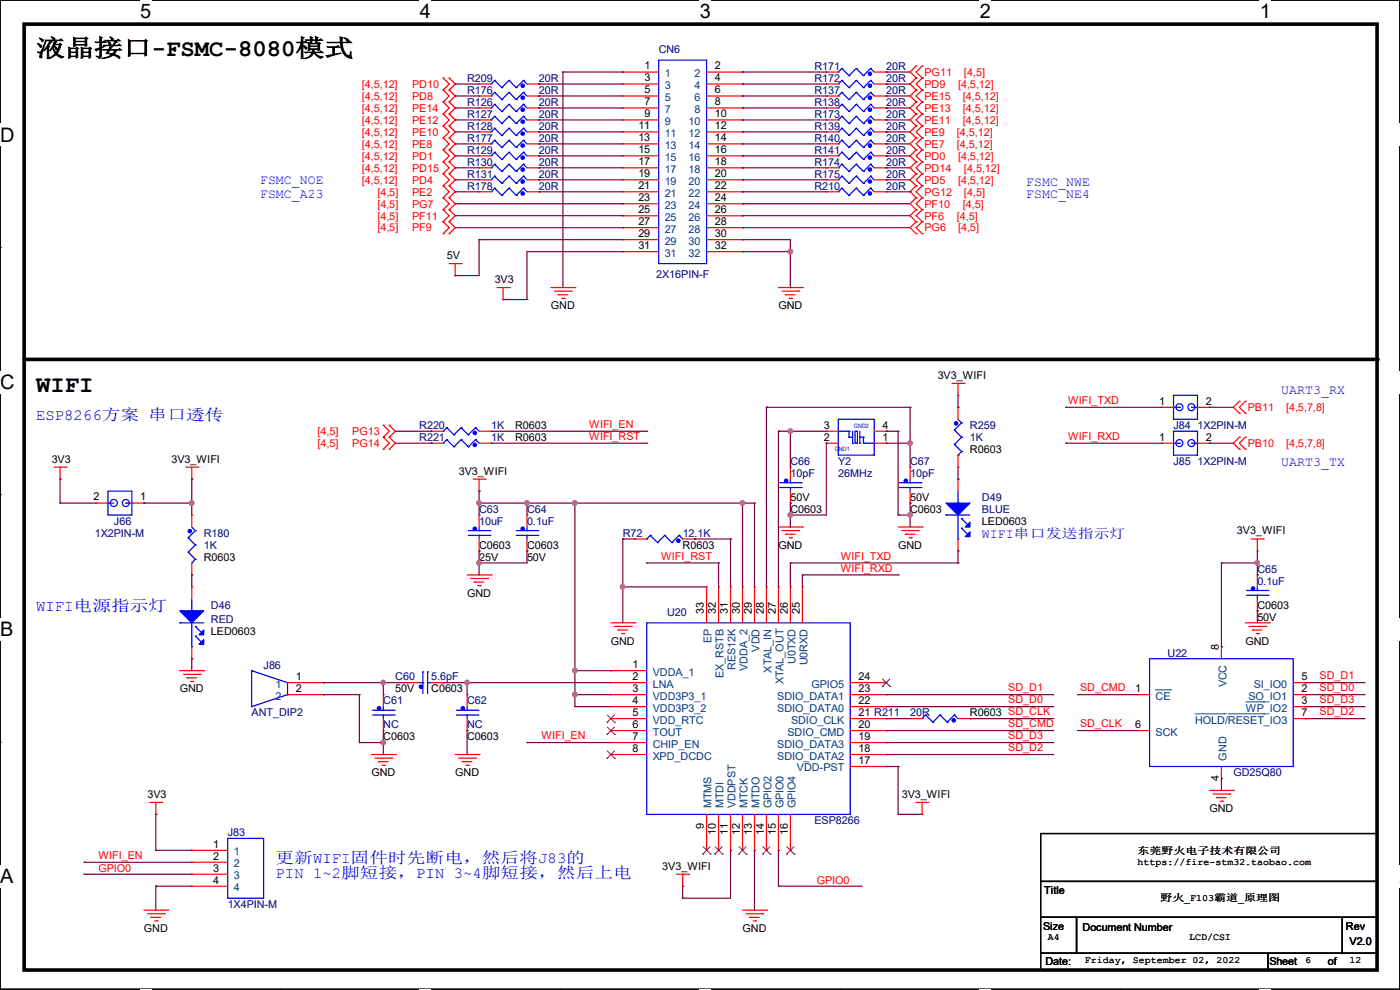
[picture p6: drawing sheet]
<svg xmlns="http://www.w3.org/2000/svg" width="297mm" height="210mm" viewBox="0 0 297 210" stroke-linecap="round" stroke-linejoin="round" font-family="sans-serif">
<defs><g id="words">
<g font-size="5.1">
<text x="7.7" y="11.9">液晶接口-FSMC-8080模式</text>
<text x="7.7" y="83.1">WIFI</text>
</g>
<g font-size="4.2">
<text x="29.7" y="3.9">5</text>
<text x="89.1" y="3.9">4</text>
<text x="148.5" y="3.9">3</text>
<text x="207.9" y="3.9">2</text>
<text x="267.3" y="3.9">1</text>
<text x="0" y="30.1">D</text>
<text x="0" y="82.5">C</text>
<text x="0" y="135">B</text>
<text x="0" y="187.4">A</text>
<text x="297" y="187.4">A</text>
</g>
<g font-size="3.3" fill="#00f">
<text x="7.7" y="89">ESP8266方案 串口透传</text>
<text x="7.7" y="129.7">WIFI电源指示灯</text>
<text x="58.5" y="183">更新WIFI固件时先断电，然后将J83的</text>
<text x="58.5" y="186.3">PIN 1~2脚短接，PIN 3~4脚短接，然后上电</text>
</g>
<g font-size="2.8" fill="#00f">
<text x="55.2" y="41.9">FSMC_A23</text>
<text x="55.2" y="39.1">FSMC_NOE</text>
<text x="217.7" y="41.9">FSMC_NE4</text>
<text x="217.7" y="39.4">FSMC_NWE</text>
<text x="271.8" y="83.6">UART3_RX</text>
<text x="271.8" y="98.8">UART3_TX</text>
<text x="208.3" y="114">WIFI串口发送指示灯</text>
</g>
<g font-size="2.3" fill="#000080">
<text x="139.7" y="11.3">CN6</text>
<text x="99.1" y="17.4">R209</text>
<text x="114.3" y="17.4">20R</text>
<text x="172.8" y="14.8">R171</text>
<text x="172.8" y="17.4">R172</text>
<text x="188" y="14.8">20R</text>
<text x="188" y="17.4">20R</text>
<text x="99.1" y="22.4">R126</text>
<text x="99.1" y="19.9">R176</text>
<text x="114.3" y="22.4">20R</text>
<text x="114.3" y="19.9">20R</text>
<text x="172.8" y="19.9">R137</text>
<text x="172.8" y="22.4">R138</text>
<text x="188" y="19.9">20R</text>
<text x="188" y="22.4">20R</text>
<text x="99.1" y="25">R127</text>
<text x="99.1" y="27.5">R128</text>
<text x="114.3" y="25">20R</text>
<text x="114.3" y="27.5">20R</text>
<text x="172.8" y="27.5">R139</text>
<text x="172.8" y="25">R173</text>
<text x="188" y="27.5">20R</text>
<text x="188" y="25">20R</text>
<text x="99.1" y="32.6">R129</text>
<text x="99.1" y="30.1">R177</text>
<text x="99.1" y="35.1">R130</text>
<text x="114.3" y="32.6">20R</text>
<text x="114.3" y="30.1">20R</text>
<text x="114.3" y="35.1">20R</text>
<text x="172.8" y="35.1">R174</text>
<text x="172.8" y="30.1">R140</text>
<text x="172.8" y="32.6">R141</text>
<text x="188" y="35.1">20R</text>
<text x="188" y="30.1">20R</text>
<text x="188" y="32.6">20R</text>
<text x="99.1" y="40.2">R178</text>
<text x="99.1" y="37.7">R131</text>
<text x="114.3" y="40.2">20R</text>
<text x="114.3" y="37.7">20R</text>
<text x="172.8" y="37.7">R175</text>
<text x="172.8" y="40.2">R210</text>
<text x="188" y="37.7">20R</text>
<text x="188" y="40.2">20R</text>
<text x="139.2" y="59">2X16PIN-F</text>
<text x="88.9" y="93.6">R221</text>
<text x="88.9" y="91">R220</text>
<text x="104.2" y="93.6">1K</text>
<text x="104.2" y="91">1K</text>
<text x="205.8" y="91">R259</text>
<text x="205.8" y="93.6">1K</text>
<text x="249" y="91">J84 1X2PIN-M</text>
<text x="167.7" y="98.6">C66</text>
<text x="167.7" y="101.2">10pF</text>
<text x="177.8" y="98.6">Y2</text>
<text x="177.8" y="101.2">26MHz</text>
<text x="193.1" y="98.6">C67</text>
<text x="193.1" y="101.2">10pF</text>
<text x="249" y="98.6">J85 1X2PIN-M</text>
<text x="208.3" y="106.3">D49</text>
<text x="20.1" y="113.9">1X2PIN-M</text>
<text x="24.2" y="111.3">J66</text>
<text x="43.2" y="113.9">R180</text>
<text x="101.6" y="108.8">C63</text>
<text x="101.6" y="111.3">10uF</text>
<text x="111.8" y="108.8">C64</text>
<text x="111.8" y="111.3">0.1uF</text>
<text x="132.1" y="113.9">R72</text>
<text x="144.8" y="113.9">12.1K</text>
<text x="208.3" y="108.8">BLUE</text>
<text x="43.2" y="116.4">1K</text>
<text x="266.7" y="121.5">C65</text>
<text x="266.7" y="124">0.1uF</text>
<text x="44.7" y="129.1">D46</text>
<text x="141.5" y="130.6">U20</text>
<text x="44.7" y="132.2">RED</text>
<text x="55.9" y="141.8">J86</text>
<text x="247.7" y="139.3">U22</text>
<text x="81.3" y="149.4">C61</text>
<text x="83.9" y="144.4">C60</text>
<text x="91.5" y="144.4">5.6pF</text>
<text x="99.1" y="149.4">C62</text>
<text x="53.4" y="152">ANT_DIP2</text>
<text x="81.3" y="154.5">NC</text>
<text x="99.1" y="154.5">NC</text>
<text x="193.1" y="152">20R</text>
<text x="261.7" y="164.7">GD25Q80</text>
<text x="48.3" y="177.4">J83</text>
<text x="172.8" y="174.8">ESP8266</text>
<text x="48.3" y="192.6">1X4PIN-M</text>
</g>
<g font-size="2.3">
<text x="136.7" y="14.7">1</text>
<text x="136.7" y="17.3">3</text>
<text x="151.7" y="14.7">2</text>
<text x="151.7" y="17.3">4</text>
<text x="136.7" y="19.8">5</text>
<text x="136.7" y="22.4">7</text>
<text x="151.7" y="19.8">6</text>
<text x="151.7" y="22.4">8</text>
<text x="135.4" y="27.4">11</text>
<text x="135.4" y="30">13</text>
<text x="136.7" y="24.9">9</text>
<text x="151.7" y="24.9">10</text>
<text x="151.7" y="27.4">12</text>
<text x="151.7" y="30">14</text>
<text x="135.4" y="32.5">15</text>
<text x="135.4" y="35.1">17</text>
<text x="151.7" y="32.5">16</text>
<text x="151.7" y="35.1">18</text>
<text x="135.4" y="37.6">19</text>
<text x="135.4" y="40.1">21</text>
<text x="151.7" y="37.6">20</text>
<text x="151.7" y="40.1">22</text>
<text x="135.4" y="42.7">23</text>
<text x="135.4" y="45.2">25</text>
<text x="135.4" y="47.8">27</text>
<text x="151.7" y="42.7">24</text>
<text x="151.7" y="45.2">26</text>
<text x="151.7" y="47.8">28</text>
<text x="135.4" y="50.3">29</text>
<text x="135.4" y="52.8">31</text>
<text x="151.7" y="50.3">30</text>
<text x="151.7" y="52.8">32</text>
<text x="94.8" y="54.9">5V</text>
<text x="104.9" y="60">3V3</text>
<text x="116.9" y="65.6">GND</text>
<text x="165.1" y="65.6">GND</text>
<text x="198.9" y="80.3">3V3_WIFI</text>
<text x="245.9" y="85.9">1</text>
<text x="255.8" y="85.9">2</text>
<text x="109.3" y="93.6">R0603</text>
<text x="109.3" y="91">R0603</text>
<text x="174.8" y="93.5">2</text>
<text x="174.8" y="90.9">3</text>
<text x="187.2" y="93.5">1</text>
<text x="187.2" y="90.9">4</text>
<text x="245.9" y="93.5">1</text>
<text x="255.8" y="93.5">2</text>
<text x="11" y="98.1">3V3</text>
<text x="36.4" y="98.1">3V3_WIFI</text>
<text x="97.3" y="100.7">3V3_WIFI</text>
<text x="205.8" y="96.1">R0603</text>
<text x="19.9" y="106.2">2</text>
<text x="29.8" y="106.2">1</text>
<text x="167.7" y="106.3">50V</text>
<text x="193.1" y="106.3">50V</text>
<text x="167.7" y="108.8">C0603</text>
<text x="193.1" y="108.8">C0603</text>
<text x="208.3" y="111.3">LED0603</text>
<text x="262.4" y="113.4">3V3_WIFI</text>
<text x="43.2" y="119">R0603</text>
<text x="101.6" y="116.4">C0603</text>
<text x="101.6" y="119">25V</text>
<text x="111.8" y="116.4">C0603</text>
<text x="111.8" y="119">50V</text>
<text x="144.8" y="116.4">R0603</text>
<text x="165.1" y="116.4">GND</text>
<text x="190.5" y="116.4">GND</text>
<text x="99.1" y="126.6">GND</text>
<text x="149.4" y="130.3" transform="rotate(-90 149.4 130.3)">33</text>
<text x="151.9" y="130.3" transform="rotate(-90 151.9 130.3)">32</text>
<text x="154.4" y="130.3" transform="rotate(-90 154.4 130.3)">31</text>
<text x="157" y="130.3" transform="rotate(-90 157 130.3)">30</text>
<text x="159.5" y="130.3" transform="rotate(-90 159.5 130.3)">29</text>
<text x="162.1" y="130.3" transform="rotate(-90 162.1 130.3)">28</text>
<text x="164.6" y="130.3" transform="rotate(-90 164.6 130.3)">27</text>
<text x="167.1" y="130.3" transform="rotate(-90 167.1 130.3)">26</text>
<text x="169.7" y="130.3" transform="rotate(-90 169.7 130.3)">25</text>
<text x="266.7" y="129.1">C0603</text>
<text x="266.7" y="131.7">50V</text>
<text x="44.7" y="134.7">LED0603</text>
<text x="129.6" y="136.7">GND</text>
<text x="258.6" y="138" transform="rotate(-90 258.6 138)">8</text>
<text x="264.2" y="136.7">GND</text>
<text x="134.2" y="141.7">1</text>
<text x="38.1" y="146.9">GND</text>
<text x="62.8" y="144.3">1</text>
<text x="62.8" y="146.8">2</text>
<text x="83.9" y="146.9">50V</text>
<text x="91.5" y="146.9">C0603</text>
<text x="134.2" y="144.3">2</text>
<text x="134.2" y="146.8">3</text>
<text x="134.2" y="149.4">4</text>
<text x="182.2" y="149.4">22</text>
<text x="182.2" y="146.8">23</text>
<text x="182.2" y="144.3">24</text>
<text x="240.8" y="146.8">1</text>
<text x="276.1" y="146.8">2</text>
<text x="276.1" y="149.4">3</text>
<text x="276.1" y="144.3">5</text>
<text x="134.2" y="151.9">5</text>
<text x="134.2" y="154.4">6</text>
<text x="182.2" y="154.4">20</text>
<text x="182.2" y="151.9">21 R211</text>
<text x="205.8" y="152">R0603 SD_CLK</text>
<text x="240.8" y="154.4">6</text>
<text x="276.1" y="151.9">7</text>
<text x="81.3" y="157.1">C0603</text>
<text x="99.1" y="157.1">C0603</text>
<text x="134.2" y="157">7</text>
<text x="134.2" y="159.5">8</text>
<text x="182.2" y="159.5">18</text>
<text x="182.2" y="157">19</text>
<text x="78.8" y="164.7">GND</text>
<text x="96.6" y="164.7">GND</text>
<text x="182.2" y="162.1">17</text>
<text x="258.6" y="165.7" transform="rotate(-90 258.6 165.7)">4</text>
<text x="31.3" y="169.2">3V3</text>
<text x="191.3" y="169.2">3V3_WIFI</text>
<text x="256.6" y="172.3">GND</text>
<text x="45.3" y="179.8">1</text>
<text x="149.4" y="175.8" transform="rotate(-90 149.4 175.8)">9</text>
<text x="151.9" y="177.1" transform="rotate(-90 151.9 177.1)">10</text>
<text x="154.4" y="177.1" transform="rotate(-90 154.4 177.1)">11</text>
<text x="157" y="177.1" transform="rotate(-90 157 177.1)">12</text>
<text x="159.5" y="177.1" transform="rotate(-90 159.5 177.1)">13</text>
<text x="162.1" y="177.1" transform="rotate(-90 162.1 177.1)">14</text>
<text x="164.6" y="177.1" transform="rotate(-90 164.6 177.1)">15</text>
<text x="167.1" y="177.1" transform="rotate(-90 167.1 177.1)">16</text>
<text x="45.3" y="182.4">2</text>
<text x="45.3" y="184.9">3</text>
<text x="140.5" y="184.5">3V3_WIFI</text>
<text x="45.3" y="187.5">4</text>
<text x="221.5" y="189.6">Title</text>
<text x="30.5" y="197.7">GND</text>
<text x="157.5" y="197.7">GND</text>
<text x="221.3" y="197.2">Size</text>
<text x="229.7" y="197.4">Document Number</text>
<text x="285.5" y="197.2">Rev</text>
<text x="286.3" y="200.5">V2.0</text>
<text x="221.8" y="204.8">Date:</text>
<text x="269.3" y="204.8">Sheet</text>
<text x="281.7" y="204.8">of</text>
</g>
<g font-size="2.3" fill="#004080">
<text x="141" y="16.3">1</text>
<text x="147.4" y="16.3">2</text>
<text x="141" y="18.9">3</text>
<text x="141" y="21.4">5</text>
<text x="141" y="24">7</text>
<text x="147.4" y="18.9">4</text>
<text x="147.4" y="21.4">6</text>
<text x="147.4" y="24">8</text>
<text x="141" y="26.5">9</text>
<text x="141" y="29">11</text>
<text x="146.1" y="26.5">10</text>
<text x="146.1" y="29">12</text>
<text x="141" y="31.6">13</text>
<text x="141" y="34.1">15</text>
<text x="146.1" y="31.6">14</text>
<text x="146.1" y="34.1">16</text>
<text x="141" y="36.7">17</text>
<text x="141" y="39.2">19</text>
<text x="141" y="41.7">21</text>
<text x="146.1" y="36.7">18</text>
<text x="146.1" y="39.2">20</text>
<text x="146.1" y="41.7">22</text>
<text x="141" y="44.3">23</text>
<text x="141" y="46.8">25</text>
<text x="146.1" y="44.3">24</text>
<text x="146.1" y="46.8">26</text>
<text x="141" y="49.4">27</text>
<text x="141" y="51.9">29</text>
<text x="146.1" y="49.4">28</text>
<text x="146.1" y="51.9">30</text>
<text x="141" y="54.4">31</text>
<text x="146.1" y="54.4">32</text>
<text x="151" y="136.4" transform="rotate(-90 151 136.4)">EP</text>
<text x="138.5" y="143.3">VDDA_1</text>
<text x="153.5" y="143.8" transform="rotate(-90 153.5 143.8)">EX_RSTB</text>
<text x="156" y="142.2" transform="rotate(-90 156 142.2)">RES12K</text>
<text x="158.6" y="142.3" transform="rotate(-90 158.6 142.3)">VDDA_2</text>
<text x="161.1" y="138.2" transform="rotate(-90 161.1 138.2)">VDD</text>
<text x="163.7" y="142.7" transform="rotate(-90 163.7 142.7)">XTAL_IN</text>
<text x="168.7" y="140.9" transform="rotate(-90 168.7 140.9)">U0TXD</text>
<text x="171.3" y="141.1" transform="rotate(-90 171.3 141.1)">U0RXD</text>
<text x="58.5" y="145.9">1</text>
<text x="58.5" y="148.4">2</text>
<text x="138.5" y="145.9">LNA</text>
<text x="138.5" y="148.4">VDD3P3_1</text>
<text x="164.9" y="148.4">SDIO_DATA1</text>
<text x="166.2" y="145.2" transform="rotate(-90 166.2 145.2)">XTAL_OUT</text>
<text x="172.1" y="145.9">GPIO5</text>
<text x="245.2" y="148.4">CE</text>
<text x="260.2" y="145.8" transform="rotate(-90 260.2 145.8)">VCC</text>
<text x="264.8" y="148.4">SO_IO1</text>
<text x="266" y="145.9">SI_IO0</text>
<text x="138.5" y="151">VDD3P3_2</text>
<text x="138.5" y="153.5">VDD_RTC</text>
<text x="164.9" y="151">SDIO_DATA0</text>
<text x="167.8" y="153.5">SDIO_CLK</text>
<text x="253.5" y="153.5">HOLD/RESET_IO3</text>
<text x="264.3" y="151">WP_IO2</text>
<text x="138.5" y="156">TOUT</text>
<text x="138.5" y="158.6">CHIP_EN</text>
<text x="138.5" y="161.1">XPD_DCDC</text>
<text x="164.9" y="161.1">SDIO_DATA2</text>
<text x="164.9" y="158.6">SDIO_DATA3</text>
<text x="167" y="156">SDIO_CMD</text>
<text x="245.2" y="156">SCK</text>
<text x="260.2" y="161.3" transform="rotate(-90 260.2 161.3)">GND</text>
<text x="169.1" y="163.7">VDD-PST</text>
<text x="151" y="171.5" transform="rotate(-90 151 171.5)">MTMS</text>
<text x="153.5" y="171.5" transform="rotate(-90 153.5 171.5)">MTDI</text>
<text x="156" y="171.5" transform="rotate(-90 156 171.5)">VDDPST</text>
<text x="158.6" y="171.5" transform="rotate(-90 158.6 171.5)">MTCK</text>
<text x="161.1" y="171.5" transform="rotate(-90 161.1 171.5)">MTDO</text>
<text x="163.7" y="171.5" transform="rotate(-90 163.7 171.5)">GPIO2</text>
<text x="166.2" y="171.5" transform="rotate(-90 166.2 171.5)">GPIO0</text>
<text x="168.7" y="171.5" transform="rotate(-90 168.7 171.5)">GPIO4</text>
<text x="49.6" y="181.4">1</text>
<text x="49.6" y="184">2</text>
<text x="49.6" y="186.5">3</text>
<text x="49.6" y="189.1">4</text>
</g>
<g font-size="2.3" fill="#f00">
<text x="196.1" y="16.1">PG11</text>
<text x="204.5" y="16.1">[4,5]</text>
<text x="76.8" y="23.7">[4,5,12]</text>
<text x="76.8" y="21.2">[4,5,12]</text>
<text x="76.8" y="18.6">[4,5,12]</text>
<text x="87.4" y="23.7">PE14</text>
<text x="87.4" y="21.2">PD8</text>
<text x="87.4" y="18.6">PD10</text>
<text x="196.1" y="18.6">PD9</text>
<text x="196.1" y="23.7">PE13</text>
<text x="196.1" y="21.2">PE15</text>
<text x="203.2" y="18.6">[4,5,12]</text>
<text x="204.3" y="23.7">[4,5,12]</text>
<text x="204.3" y="21.2">[4,5,12]</text>
<text x="76.8" y="26.2">[4,5,12]</text>
<text x="76.8" y="28.8">[4,5,12]</text>
<text x="87.4" y="26.2">PE12</text>
<text x="87.4" y="28.8">PE10</text>
<text x="196.1" y="28.8">PE9</text>
<text x="196.1" y="26.2">PE11</text>
<text x="203" y="28.8">[4,5,12]</text>
<text x="204.3" y="26.2">[4,5,12]</text>
<text x="76.8" y="33.9">[4,5,12]</text>
<text x="76.8" y="31.3">[4,5,12]</text>
<text x="87.4" y="33.9">PD1</text>
<text x="87.4" y="31.3">PE8</text>
<text x="196.1" y="33.9">PD0</text>
<text x="196.1" y="31.3">PE7</text>
<text x="203" y="31.3">[4,5,12]</text>
<text x="203.2" y="33.9">[4,5,12]</text>
<text x="76.8" y="36.4">[4,5,12]</text>
<text x="76.8" y="38.9">[4,5,12]</text>
<text x="80.1" y="41.5">[4,5]</text>
<text x="87.4" y="36.4">PD15</text>
<text x="87.4" y="38.9">PD4</text>
<text x="87.4" y="41.5">PE2</text>
<text x="196.1" y="38.9">PD5</text>
<text x="196.1" y="36.4">PD14</text>
<text x="196.1" y="41.5">PG12</text>
<text x="203.2" y="38.9">[4,5,12]</text>
<text x="204.5" y="36.4">[4,5,12]</text>
<text x="204.5" y="41.5">[4,5]</text>
<text x="80.1" y="46.6">[4,5]</text>
<text x="80.1" y="44">[4,5]</text>
<text x="87.4" y="46.6">PF11</text>
<text x="87.4" y="44">PG7</text>
<text x="196.1" y="44">PF10</text>
<text x="196.1" y="46.6">PF6</text>
<text x="203" y="46.6">[4,5]</text>
<text x="204.3" y="44">[4,5]</text>
<text x="80.1" y="49.1">[4,5]</text>
<text x="87.4" y="49.1">PF9</text>
<text x="196.1" y="49.1">PG6</text>
<text x="203.2" y="49.1">[4,5]</text>
<text x="226.6" y="85.7">WIFI_TXD</text>
<text x="264.7" y="87.2">PB11</text>
<text x="272.8" y="87.2">[4,5,7,8]</text>
<text x="67.4" y="92.3">[4,5]</text>
<text x="67.4" y="94.8">[4,5]</text>
<text x="74.7" y="92.3">PG13</text>
<text x="74.7" y="94.8">PG14</text>
<text x="125" y="90.8">WIFI_EN</text>
<text x="125" y="93.3">WIFI_RST</text>
<text x="226.6" y="93.3">WIFI_RXD</text>
<text x="264.7" y="94.8">PB10</text>
<text x="272.8" y="94.8">[4,5,7,8]</text>
<text x="140.3" y="118.7">WIFI_RST</text>
<text x="178.4" y="118.7">WIFI_TXD</text>
<text x="178.4" y="121.2">WIFI_RXD</text>
<text x="213.9" y="146.6">SD_D1</text>
<text x="213.9" y="149.2">SD_D0</text>
<text x="229.2" y="146.6">SD_CMD</text>
<text x="280" y="144.1">SD_D1</text>
<text x="280" y="146.6">SD_D0</text>
<text x="280" y="149.2">SD_D3</text>
<text x="213.9" y="154.3">SD_CMD</text>
<text x="229.2" y="154.3">SD_CLK</text>
<text x="280" y="151.7">SD_D2</text>
<text x="114.9" y="156.8">WIFI_EN</text>
<text x="213.9" y="156.8">SD_D3</text>
<text x="213.9" y="159.3">SD_D2</text>
<text x="20.9" y="182.2">WIFI_EN</text>
<text x="20.9" y="185">GPIO0</text>
<text x="173.3" y="187.5">GPIO0</text>
</g>
<g font-size="2">
<text x="241.3" y="181.2">东莞野火电子技术有限公司</text>
<text x="241.3" y="183.5">https://fire-stm32.taobao.com</text>
<text x="246.2" y="191.1">野火_F103霸道_原理图</text>
<text x="222.3" y="199.5">A4</text>
<text x="252.3" y="199.5">LCD/CSI</text>
<text x="230.2" y="204.3">Friday, September 02, 2022</text>
<text x="276.9" y="204.3">6</text>
<text x="286.3" y="204.3">12</text>
</g>
<g font-size="1.3" fill="#00f">
<text x="177.1" y="95.7">GND1</text>
<text x="181.1" y="90.9">GND2</text>
</g>
</g></defs>
<path d="M0 0h297v209.8h-297z" fill="none" stroke="#000" stroke-width=".25"/>
<g fill="#fff">
<path d="M29.7 0h2.4v4.8h-2.4z"/>
<path d="M29.7 209.8h2.4v.2h-2.4z"/>
</g>
<path d="M59.4 0h.1M59.4 209.8h.1" fill="none" stroke="#000" stroke-width=".25"/>
<g fill="#fff">
<path d="M89.1 0h2.3v4.8h-2.3z"/>
<path d="M89.1 209.8h2.3v.2h-2.3z"/>
</g>
<path d="M118.8 0h.1M118.8 209.8h.1" fill="none" stroke="#000" stroke-width=".25"/>
<g fill="#fff">
<path d="M148.5 0h2.3v4.8h-2.3z"/>
<path d="M148.5 209.8h2.3v.2h-2.3z"/>
</g>
<path d="M178.2 0h.1M178.2 209.8h.1" fill="none" stroke="#000" stroke-width=".25"/>
<g fill="#fff">
<path d="M207.9 0h2.3v4.8h-2.3z"/>
<path d="M207.9 209.8h2.3v.2h-2.3z"/>
</g>
<path d="M237.6 0h.1M237.6 209.8h.1" fill="none" stroke="#000" stroke-width=".25"/>
<g fill="#fff">
<path d="M267.3 0h2.3v4.8h-2.3z"/>
<path d="M267.3 209.8h2.3v.2h-2.3z"/>
<path d="M0 26.2h3.1v4.8h-3.1z"/>
<path d="M297 26.2v4.8z"/>
<path d="M0 78.7h3.1v4.7h-3.1z"/>
<path d="M297 78.7v4.7z"/>
</g>
<path d="M0 52.5h.1M297 52.5h.1" fill="none" stroke="#000" stroke-width=".25"/>
<g fill="#fff">
<path d="M0 131.1h2.9v4.8h-2.9z"/>
<path d="M297 131.1v4.8z"/>
</g>
<path d="M0 104.9h.1M297 104.9h.1" fill="none" stroke="#000" stroke-width=".25"/>
<g fill="#fff">
<path d="M0 183.6h2.9v4.7h-2.9z"/>
<path d="M296.9 183.6h.1v4.7h-.1z"/>
</g>
<path d="M0 157.4h.1M297 157.4h.1M220.8 176.8h71.3v10.2h-71.3zM220.8 187h71.3v7.6h-71.3zM220.8 194.6h7.6v7.6h-7.6zM228.4 194.6h56.4v7.6h-56.4zM284.8 194.6h7.3v7.6h-7.3zM220.8 202.2h48.2v3.6h-48.2zM269 202.2h23.1v3.6h-23.1z" fill="none" stroke="#000" stroke-width=".25"/>
<path d="M5.1 5.1h287v200.7h-287zM5.1 76.2h287" fill="none" stroke="#000" stroke-width=".76"/>
<circle cx="292.1" cy="76.2" r=".38" fill="#000"/>
<g fill="none" stroke="#f00" stroke-width=".25">
<path d="M94 19.1h.1M94 16.6h.1M94 19.1l1.3 1.3-1.3 1.2M94 16.6l1.3 1.2-1.3 1.3M95.3 19.1h.1M95.3 16.6h.1M95.3 19.1l1.3 1.3-1.3 1.2M95.3 16.6l1.3 1.2-1.3 1.3M101.6 17.8h.1M101.6 17.8h2.6M111.8 17.8h2.5M114.3 17.8h.1"/>
<path d="M132.1 15.3h.1M132.1 17.8h.1M132.1 15.3h7.6M132.1 17.8h7.6M149.9 15.3h7.6M149.9 17.8h7.6M157.5 15.3h.1M157.5 17.8h.1M175.3 15.3h.1M175.3 17.8h.1M175.3 15.3h2.5M175.3 17.8h2.5"/>
<path d="M185.5 15.3h2.5M185.5 17.8h2.5M188 15.3h.1M188 17.8h.1M194.4 14h.1M194.4 16.6h.1M194.4 19.1h.1M194.4 14l-1.3 1.3 1.3 1.3M194.4 16.6l-1.3 1.2 1.3 1.3M194.4 19.1l-1.3 1.3 1.3 1.2M195.6 16.6h.1M195.6 14h.1"/>
<path d="M195.6 19.1h.1M195.6 14l-1.2 1.3 1.2 1.3M195.6 16.6l-1.2 1.2 1.2 1.3M195.6 19.1l-1.2 1.3 1.2 1.2M94 24.2h.1M94 21.6h.1M94 26.7h.1M94 29.3h.1M94 34.3h.1M94 31.8h.1M94 36.9h.1M94 39.4h.1"/>
<path d="M94 21.6l1.3 1.3-1.3 1.3M94 24.2l1.3 1.2-1.3 1.3M94 26.7l1.3 1.3-1.3 1.3M94 31.8l1.3 1.3-1.3 1.2M94 34.3l1.3 1.3-1.3 1.3M94 36.9l1.3 1.2-1.3 1.3M94 29.3l1.3 1.2-1.3 1.3M94 39.4l1.3 1.3-1.3 1.3M95.3 21.6h.1M95.3 24.2h.1M95.3 26.7h.1M95.3 29.3h.1"/>
<path d="M95.3 31.8h.1M95.3 34.3h.1M95.3 36.9h.1M95.3 39.4h.1M95.3 21.6l1.3 1.3-1.3 1.3M95.3 24.2l1.3 1.2-1.3 1.3M95.3 26.7l1.3 1.3-1.3 1.3M95.3 31.8l1.3 1.3-1.3 1.2M95.3 34.3l1.3 1.3-1.3 1.3M95.3 36.9l1.3 1.2-1.3 1.3M95.3 29.3l1.3 1.2-1.3 1.3M95.3 39.4l1.3 1.3-1.3 1.3"/>
<path d="M101.6 22.9h.1M101.6 20.4h.1M101.6 33.1h.1M101.6 25.4h.1M101.6 30.5h.1M101.6 35.6h.1M101.6 28h.1M101.6 38.1h.1M101.6 28h2.6M101.6 35.6h2.6M101.6 22.9h2.6M101.6 20.4h2.6"/>
<path d="M101.6 33.1h2.6M101.6 25.4h2.6M101.6 30.5h2.6M101.6 38.1h2.6M111.8 28h2.5M111.8 35.6h2.5M111.8 22.9h2.5M111.8 20.4h2.5M111.8 33.1h2.5M111.8 25.4h2.5M111.8 30.5h2.5M111.8 38.1h2.5"/>
<path d="M114.3 22.9h.1M114.3 20.4h.1M114.3 33.1h.1M114.3 25.4h.1M114.3 30.5h.1M114.3 35.6h.1M114.3 28h.1M114.3 38.1h.1M132.1 20.4h.1M132.1 22.9h.1M132.1 25.4h.1M132.1 28h.1"/>
<path d="M132.1 30.5h.1M132.1 33.1h.1M132.1 35.6h.1M132.1 38.1h.1M132.1 28h7.6M132.1 35.6h7.6M132.1 22.9h7.6M132.1 20.4h7.6M132.1 33.1h7.6M132.1 25.4h7.6M132.1 30.5h7.6M132.1 38.1h7.6"/>
<path d="M149.9 28h7.6M149.9 35.6h7.6M149.9 22.9h7.6M149.9 20.4h7.6M149.9 33.1h7.6M149.9 25.4h7.6M149.9 30.5h7.6M149.9 38.1h7.6M157.5 20.4h.1M157.5 22.9h.1M157.5 25.4h.1M157.5 28h.1"/>
<path d="M157.5 30.5h.1M157.5 33.1h.1M157.5 35.6h.1M157.5 38.1h.1M175.3 28h.1M175.3 35.6h.1M175.3 20.4h.1M175.3 30.5h.1M175.3 38.1h.1M175.3 22.9h.1M175.3 25.4h.1M175.3 33.1h.1"/>
<path d="M175.3 28h2.5M175.3 35.6h2.5M175.3 22.9h2.5M175.3 20.4h2.5M175.3 33.1h2.5M175.3 25.4h2.5M175.3 30.5h2.5M175.3 38.1h2.5M185.5 28h2.5M185.5 35.6h2.5M185.5 22.9h2.5M185.5 20.4h2.5"/>
<path d="M185.5 33.1h2.5M185.5 25.4h2.5M185.5 30.5h2.5M185.5 38.1h2.5M188 28h.1M188 35.6h.1M188 20.4h.1M188 30.5h.1M188 38.1h.1M188 22.9h.1M188 25.4h.1M188 33.1h.1"/>
<path d="M194.4 21.6h.1M194.4 24.2h.1M194.4 26.7h.1M194.4 29.3h.1M194.4 31.8h.1M194.4 34.3h.1M194.4 36.9h.1M194.4 39.4h.1M194.4 21.6l-1.3 1.3 1.3 1.3M194.4 26.7l-1.3 1.3 1.3 1.3M194.4 24.2l-1.3 1.2 1.3 1.3M194.4 31.8l-1.3 1.3 1.3 1.2"/>
<path d="M194.4 29.3l-1.3 1.2 1.3 1.3M194.4 36.9l-1.3 1.2 1.3 1.3M194.4 34.3l-1.3 1.3 1.3 1.3M194.4 39.4l-1.3 1.3 1.3 1.3M195.6 24.2h.1M195.6 21.6h.1M195.6 29.3h.1M195.6 26.7h.1M195.6 34.3h.1M195.6 31.8h.1M195.6 39.4h.1M195.6 36.9h.1"/>
<path d="M195.6 21.6l-1.2 1.3 1.2 1.3M195.6 26.7l-1.2 1.3 1.2 1.3M195.6 24.2l-1.2 1.2 1.2 1.3M195.6 31.8l-1.2 1.3 1.2 1.2M195.6 29.3l-1.2 1.2 1.2 1.3M195.6 36.9l-1.2 1.2 1.2 1.3M195.6 34.3l-1.2 1.3 1.2 1.3M195.6 39.4l-1.2 1.3 1.2 1.3M94 42h.1M94 47h.1M94 44.5h.1M94 49.6h.1"/>
<path d="M94 44.5l1.3 1.3-1.3 1.2M94 47l1.3 1.3-1.3 1.3M94 42l1.3 1.2-1.3 1.3M95.3 42h.1M95.3 44.5h.1M95.3 47h.1M95.3 49.6h.1M95.3 55.9h2.5M95.3 44.5l1.3 1.3-1.3 1.2M95.3 47l1.3 1.3-1.3 1.3M95.3 42l1.3 1.2-1.3 1.3M96.6 58.5h.1"/>
<path d="M96.6 55.9v2.6M97.8 55.9h.1M101.6 40.7h.1M101.6 40.7h2.6M111.8 40.7h2.5M114.3 40.7h.1M132.1 40.7h.1M132.1 43.2h.1M132.1 45.8h.1M132.1 48.3h.1M132.1 50.8h.1M132.1 53.4h.1"/>
<path d="M132.1 40.7h7.6M132.1 43.2h7.6M132.1 45.8h7.6M132.1 48.3h7.6M132.1 50.8h7.6M132.1 53.4h7.6M149.9 40.7h7.6M149.9 43.2h7.6M149.9 45.8h7.6M149.9 48.3h7.6M149.9 50.8h7.6M149.9 53.4h7.6"/>
<path d="M157.5 40.7h.1M157.5 43.2h.1M157.5 45.8h.1M157.5 48.3h.1M157.5 50.8h.1M157.5 53.4h.1M175.3 40.7h.1M175.3 40.7h2.5M185.5 40.7h2.5M188 40.7h.1M194.4 42h.1M194.4 44.5h.1"/>
<path d="M194.4 47h.1M194.4 49.6h.1M194.4 42l-1.3 1.2 1.3 1.3M194.4 44.5l-1.3 1.3 1.3 1.2M194.4 47l-1.3 1.3 1.3 1.3M195.6 42h.1M195.6 44.5h.1M195.6 47h.1M195.6 49.6h.1M195.6 42l-1.2 1.2 1.2 1.3M195.6 44.5l-1.2 1.3 1.2 1.2M195.6 47l-1.2 1.3 1.2 1.3"/>
<path d="M105.5 61h2.5M106.7 63.5h.1M106.7 61v2.5M108 61h.1M116.9 61h5.1M117.6 61.8h3.6M118.4 62.5h.1M118.4 62.5h2M119.2 63.3h.5M119.7 63.3h.1M121.2 61.8h.1M122 61h.1"/>
<path d="M165.1 61h5.1M165.9 61.8h3.6M166.7 62.5h.1M166.7 62.5h2M167.4 63.3h.5M167.9 63.3h.1M169.5 61.8h.1M170.2 61h.1M11.5 99.1h2.5M12.7 99.1v2.5M14 99.1h.1M39.4 99.1h2.6"/>
<path d="M40.7 99.1v2.5M42 99.1h.1M81.3 92.8h.1M81.3 90.2h.1M81.3 95.3h.1M81.3 90.2l1.3 1.3-1.3 1.3M81.3 92.8l1.3 1.2-1.3 1.3M82.6 90.2h.1M82.6 92.8h.1M82.6 95.3h.1M82.6 90.2l1.3 1.3-1.3 1.3M82.6 92.8l1.3 1.2-1.3 1.3"/>
<path d="M91.5 94h.1M91.5 91.5h.1M91.5 94h2.5M91.5 91.5h2.5M101.6 94h2.6M101.6 91.5h2.6M104.2 94h.1M104.2 91.5h.1M167.7 99.1h.1M167.7 99.1v2.5M175.3 94h.1M175.3 91.5h.1"/>
<path d="M175.3 94h2.5M175.3 91.5h2.5M185.5 94h2.5M185.5 91.5h2.5M188 94h.1M188 91.5h.1M193.1 99.1h.1M193.1 99.1v2.5M202 81.3h2.5M203.2 83.9h.1M203.2 86.4h.1M203.2 99.1h.1"/>
<path d="M203.2 81.3v2.6M203.2 86.4v2.5M203.2 96.6v2.5M204.5 81.3h.1M246.4 86.4h.1M246.4 94h.1M246.4 94h2.6M246.4 86.4h2.6M254 94h2.6M254 86.4h2.6M256.6 86.4h.1M256.6 94h.1"/>
<path d="M262.9 85.1h.1M262.9 87.7h.1M262.9 92.8h.1M262.9 95.3h.1M262.9 85.1l-1.2 1.3 1.2 1.3M262.9 92.8l-1.2 1.2 1.2 1.3M264.2 87.7h.1M264.2 85.1h.1M264.2 95.3h.1M264.2 92.8h.1M264.2 85.1l-1.3 1.3 1.3 1.3M264.2 92.8l-1.3 1.2 1.3 1.3"/>
<path d="M12.7 101.6h.1M20.4 106.7h.1M20.4 106.7h2.5M28 106.7h2.5M30.5 106.7h.1M40.7 101.6h.1M40.7 109.3h.1M40.7 109.3v2.5M40.7 119.4v2.6M100.4 101.6h2.5M101.6 104.2h.1M101.6 109.3h.1"/>
<path d="M101.6 116.9h.1M101.6 101.6v2.6M101.6 109.3v2.5M101.6 114.3v2.6M102.9 101.6h.1M111.8 109.3h.1M111.8 116.9h.1M111.8 109.3v2.5M111.8 114.3v2.6M134.7 114.3h.1M134.7 114.3h2.5M144.8 114.3h2.6"/>
<path d="M147.4 114.3h.1M165.1 111.8h5.1M165.9 112.6h3.6M166.7 113.3h.1M166.7 113.3h2M167.4 114.1h.5M167.7 106.7h.1M167.7 104.2v2.5M167.9 114.1h.1M169.5 112.6h.1M170.2 111.8h.1M190.5 111.8h5.1"/>
<path d="M191.3 112.6h3.6M192.1 113.3h.1M192.1 113.3h2M192.8 114.1h.5M193.1 106.7h.1M193.1 104.2v2.5M193.3 114.1h.1M194.9 112.6h.1M195.6 111.8h.1M203.2 101.6h.1M203.2 116.9h.1M203.2 101.6v2.6"/>
<path d="M203.2 114.3v2.6M265.5 114.3h2.5M266.7 116.9h.1M266.7 114.3v2.6M268 114.3h.1M40.7 122h.1M40.7 124.5h.1M40.7 139.7h.1M40.7 124.5v2.5M40.7 137.2v2.5M99.1 122h5.1M99.9 122.7h3.5"/>
<path d="M100.6 123.5h.1M100.6 123.5h2.1M101.4 124.2h.5M101.9 124.2h.1M103.4 122.7h.1M104.2 122h.1M129.6 132.1h5.1M130.3 132.9h3.6M131.1 133.6h.1M131.1 133.6h2M131.9 134.4h.5M132.4 134.4h.1"/>
<path d="M133.9 132.9h.1M134.7 132.1h.1M149.9 124.5h.1M149.9 124.5v7.6M152.4 124.5h.1M152.4 124.5v7.6M155 124.5h.1M155 124.5v7.6M157.5 124.5h.1M157.5 124.5v7.6M160.1 124.5h.1M160.1 124.5v7.6"/>
<path d="M162.6 124.5h.1M162.6 124.5v7.6M165.1 124.5h.1M165.1 124.5v7.6M167.7 124.5h.1M167.7 124.5v7.6M170.2 124.5h.1M170.2 124.5v7.6M259.1 137.2h.1M259.1 137.2v2.5M264.2 132.1h5.1M265 132.9h3.5"/>
<path d="M265.7 133.6h.1M265.7 133.6h2.1M266.5 134.4h.5M266.7 122h.1M266.7 129.6h.1M266.7 122v2.5M266.7 127v2.6M267 134.4h.1M268.5 132.9h.1M269.3 132.1h.1M38.1 142.3h5.1M38.9 143h3.6"/>
<path d="M39.7 143.8h.1M39.7 143.8h2M40.4 144.6h.5M40.9 144.6h.1M42.5 143h.1M43.2 142.3h.1M61 147.4h7.6M61 144.8h7.6M68.6 144.8h.1M68.6 147.4h.1M81.3 147.4h.1M81.3 155h.1"/>
<path d="M81.3 147.4v2.5M81.3 152.4v2.6M86.4 144.8h.1M86.4 144.8h2.5M91.5 144.8h2.5M94 144.8h.1M99.1 147.4h.1M99.1 155h.1M99.1 147.4v2.5M99.1 152.4v2.6M129.6 142.3h.1M129.6 144.8h.1"/>
<path d="M129.6 147.4h.1M129.6 149.9h.1M129.6 152.4h.1M129.6 155h.1M129.6 157.5h.1M129.6 142.3h7.6M129.6 147.4h7.6M129.6 149.9h7.6M129.6 144.8h7.6M129.6 155h7.6M129.6 152.4h7.6M129.6 157.5h7.6"/>
<path d="M180.4 147.4h7.6M180.4 149.9h7.6M180.4 144.8h7.6M180.4 155h7.6M180.4 152.4h7.6M180.4 157.5h7.6M188 157.5h.1M188 155h.1M188 152.4h.1M188 149.9h.1M188 147.4h.1M188 144.8h.1"/>
<path d="M193.1 152.4h.1M193.1 152.4h2.5M203.2 152.4h2.6M205.8 152.4h.1M241.3 147.4h.1M241.3 155h.1M241.3 147.4h2.6M241.3 155h2.6M274.4 147.4h2.5M274.4 149.9h2.5M274.4 144.8h2.5M274.4 152.4h2.5"/>
<path d="M276.9 147.4h.1M276.9 149.9h.1M276.9 144.8h.1M276.9 152.4h.1M31.8 170.2h2.5M33.1 172.8h.1M33.1 170.2v2.6M34.3 170.2h.1M78.8 160.1h5.1M79.5 160.8h3.6M80.3 161.6h.1M80.3 161.6h2"/>
<path d="M81.1 162.3h.5M81.6 162.3h.1M83.1 160.8h.1M83.9 160.1h.1M96.6 160.1h5M97.3 160.8h3.6M98.1 161.6h.1M98.1 161.6h2M98.8 162.3h.6M99.4 162.3h.1M100.9 160.8h.1M101.6 160.1h.1"/>
<path d="M129.6 160.1h.1M129.6 160.1h7.6M149.9 172.8v7.6M152.4 172.8v7.6M155 172.8v7.6M157.5 172.8v7.6M160.1 172.8v7.6M162.6 172.8v7.6M165.1 172.8v7.6M167.7 172.8v7.6M180.4 160.1h7.6M180.4 162.6h7.6"/>
<path d="M188 162.6h.1M188 160.1h.1M194.4 170.2h2.5M195.6 172.8h.1M195.6 170.2v2.6M196.9 170.2h.1M256.6 167.7h5.1M257.3 168.4h3.6M258.1 169.2h.1M258.1 169.2h2M258.9 170h.5M259.1 165.1h.1"/>
<path d="M259.1 162.6v2.5M259.4 170h.1M260.9 168.4h.1M261.7 167.7h.1M30.5 193.1h5.1M31.3 193.8h3.5M32 194.6h.1M32 194.6h2.1M32.8 195.4h.5M33.3 195.4h.1M34.8 193.8h.1M35.6 193.1h.1"/>
<path d="M40.7 180.4h.1M40.7 182.9h.1M40.7 185.5h.1M40.7 188h.1M40.7 185.5h7.6M40.7 180.4h7.6M40.7 182.9h7.6M40.7 188h7.6M143.6 185.5h2.5M144.8 188h.1M144.8 185.5v2.5M146.1 185.5h.1"/>
<path d="M149.9 180.4h.1M152.4 180.4h.1M155 180.4h.1M157.5 180.4h.1M157.5 193.1h5.1M158.3 193.8h3.5M159 194.6h.1M159 194.6h2.1M159.8 195.4h.5M160.1 180.4h.1M160.3 195.4h.1M161.8 193.8h.1"/>
<path d="M162.6 193.1h.1M162.6 180.4h.1M165.1 180.4h.1M167.7 180.4h.1"/>
</g>
<g fill="none" stroke="#00f" stroke-width=".25">
<path d="M104.2 17.8h.1M104.9 19.6h.1M104.9 17.1h.1M104.9 19.6l1.6 1.5M104.9 19.6l-.7 .8M104.9 17.1l1.6 1.5M104.9 17.1l-.7 .7M106.5 18.6h.1M108 19.6h.1M108 17.1h.1M108 19.6l1.5 1.5M108 19.6l-1.5 1.5"/>
<path d="M108 17.1l1.5 1.5M108 17.1l-1.5 1.5M109.5 18.6h.1M111 19.6h.1M111 17.1h.1M111 19.6l.8 .8M111 19.6l-1.5 1.5M111 17.1l.8 .7M111 17.1l-1.5 1.5M139.7 12.7h10.2v43.2h-10.2zM177.8 15.3h.1M177.8 17.8h.1"/>
<path d="M178.6 14.5h.1M178.6 19.6h.1M178.6 17.1h.1M178.6 14.5l1.5 1.5M178.6 14.5l-.8 .8M178.6 19.6l1.5 1.5M178.6 19.6l-.8 .8M178.6 17.1l1.5 1.5M178.6 17.1l-.8 .7M180.1 16h.1M180.1 18.6h.1M181.7 14.5h.1"/>
<path d="M181.7 19.6h.1M181.7 17.1h.1M181.7 14.5l1.5 1.5M181.7 14.5l-1.6 1.5M181.7 19.6l1.5 1.5M181.7 19.6l-1.6 1.5M181.7 17.1l1.5 1.5M181.7 17.1l-1.6 1.5M183.2 16h.1M183.2 18.6h.1M184.7 14.5h.1M184.7 19.6h.1"/>
<path d="M184.7 17.1h.1M184.7 14.5l.8 .8M184.7 14.5l-1.5 1.5M184.7 19.6l.8 .8M184.7 19.6l-1.5 1.5M184.7 17.1l.8 .7M184.7 17.1l-1.5 1.5M104.2 22.9h.1M104.2 20.4h.1M104.2 33.1h.1M104.2 25.4h.1M104.2 30.5h.1"/>
<path d="M104.2 35.6h.1M104.2 28h.1M104.2 38.1h.1M104.9 22.1h.1M104.9 32.3h.1M104.9 24.7h.1M104.9 29.8h.1M104.9 34.8h.1M104.9 27.2h.1M104.9 39.9h.1M104.9 37.4h.1M104.9 22.1l1.6 1.6"/>
<path d="M104.9 22.1l-.7 .8M104.9 32.3l1.6 1.5M104.9 32.3l-.7 .8M104.9 24.7l1.6 1.5M104.9 24.7l-.7 .7M104.9 29.8l1.6 1.5M104.9 29.8l-.7 .7M104.9 34.8l1.6 1.6M104.9 34.8l-.7 .8M104.9 27.2l1.6 1.5M104.9 27.2l-.7 .8M104.9 39.9l1.6 1.5"/>
<path d="M104.9 39.9l-.7 .8M104.9 37.4l1.6 1.5M104.9 37.4l-.7 .7M106.5 23.7h.1M106.5 21.1h.1M106.5 33.8h.1M106.5 26.2h.1M106.5 31.3h.1M106.5 36.4h.1M106.5 28.7h.1M106.5 38.9h.1M108 22.1h.1"/>
<path d="M108 32.3h.1M108 24.7h.1M108 29.8h.1M108 34.8h.1M108 27.2h.1M108 39.9h.1M108 37.4h.1M108 22.1l1.5 1.6M108 22.1l-1.5 1.6M108 32.3l1.5 1.5M108 32.3l-1.5 1.5M108 24.7l1.5 1.5"/>
<path d="M108 24.7l-1.5 1.5M108 29.8l1.5 1.5M108 29.8l-1.5 1.5M108 34.8l1.5 1.6M108 34.8l-1.5 1.6M108 27.2l1.5 1.5M108 27.2l-1.5 1.5M108 39.9l1.5 1.5M108 39.9l-1.5 1.5M108 37.4l1.5 1.5M108 37.4l-1.5 1.5M109.5 23.7h.1"/>
<path d="M109.5 21.1h.1M109.5 33.8h.1M109.5 26.2h.1M109.5 31.3h.1M109.5 36.4h.1M109.5 28.7h.1M109.5 38.9h.1M111 22.1h.1M111 32.3h.1M111 24.7h.1M111 29.8h.1M111 34.8h.1"/>
<path d="M111 27.2h.1M111 39.9h.1M111 37.4h.1M111 22.1l.8 .8M111 22.1l-1.5 1.6M111 32.3l.8 .8M111 32.3l-1.5 1.5M111 24.7l.8 .7M111 24.7l-1.5 1.5M111 29.8l.8 .7M111 29.8l-1.5 1.5M111 34.8l.8 .8"/>
<path d="M111 34.8l-1.5 1.6M111 27.2l.8 .8M111 27.2l-1.5 1.5M111 39.9l.8 .8M111 39.9l-1.5 1.5M111 37.4l.8 .7M111 37.4l-1.5 1.5M177.8 28h.1M177.8 35.6h.1M177.8 20.4h.1M177.8 30.5h.1M177.8 38.1h.1"/>
<path d="M177.8 22.9h.1M177.8 25.4h.1M177.8 33.1h.1M178.6 27.2h.1M178.6 34.8h.1M178.6 29.8h.1M178.6 37.4h.1M178.6 22.1h.1M178.6 24.7h.1M178.6 32.3h.1M178.6 39.9h.1M178.6 27.2l1.5 1.5"/>
<path d="M178.6 27.2l-.8 .8M178.6 34.8l1.5 1.6M178.6 34.8l-.8 .8M178.6 29.8l1.5 1.5M178.6 29.8l-.8 .7M178.6 37.4l1.5 1.5M178.6 37.4l-.8 .7M178.6 22.1l1.5 1.6M178.6 22.1l-.8 .8M178.6 24.7l1.5 1.5M178.6 24.7l-.8 .7M178.6 32.3l1.5 1.5"/>
<path d="M178.6 32.3l-.8 .8M178.6 39.9l1.5 1.5M178.6 39.9l-.8 .8M180.1 28.7h.1M180.1 36.4h.1M180.1 21.1h.1M180.1 31.3h.1M180.1 38.9h.1M180.1 23.7h.1M180.1 26.2h.1M180.1 33.8h.1M181.7 27.2h.1"/>
<path d="M181.7 34.8h.1M181.7 29.8h.1M181.7 37.4h.1M181.7 22.1h.1M181.7 24.7h.1M181.7 32.3h.1M181.7 39.9h.1M181.7 27.2l1.5 1.5M181.7 27.2l-1.6 1.5M181.7 34.8l1.5 1.6M181.7 34.8l-1.6 1.6M181.7 29.8l1.5 1.5"/>
<path d="M181.7 29.8l-1.6 1.5M181.7 37.4l1.5 1.5M181.7 37.4l-1.6 1.5M181.7 22.1l1.5 1.6M181.7 22.1l-1.6 1.6M181.7 24.7l1.5 1.5M181.7 24.7l-1.6 1.5M181.7 32.3l1.5 1.5M181.7 32.3l-1.6 1.5M181.7 39.9l1.5 1.5M181.7 39.9l-1.6 1.5M183.2 28.7h.1"/>
<path d="M183.2 36.4h.1M183.2 21.1h.1M183.2 31.3h.1M183.2 38.9h.1M183.2 23.7h.1M183.2 26.2h.1M183.2 33.8h.1M184.7 27.2h.1M184.7 34.8h.1M184.7 29.8h.1M184.7 37.4h.1M184.7 22.1h.1"/>
<path d="M184.7 24.7h.1M184.7 32.3h.1M184.7 39.9h.1M184.7 27.2l.8 .8M184.7 27.2l-1.5 1.5M184.7 34.8l.8 .8M184.7 34.8l-1.5 1.6M184.7 29.8l.8 .7M184.7 29.8l-1.5 1.5M184.7 37.4l.8 .7M184.7 37.4l-1.5 1.5M184.7 22.1l.8 .8"/>
<path d="M184.7 22.1l-1.5 1.6M184.7 24.7l.8 .7M184.7 24.7l-1.5 1.5M184.7 32.3l.8 .8M184.7 32.3l-1.5 1.5M184.7 39.9l.8 .8M184.7 39.9l-1.5 1.5M104.2 40.7h.1M106.5 41.4h.1M109.5 41.4h.1M177.8 40.7h.1M180.1 41.4h.1"/>
<path d="M183.2 41.4h.1M94 94h.1M94 91.5h.1M94.8 93.3h.1M94.8 90.7h.1M94.8 93.3l1.5 1.5M94.8 93.3l-.8 .7M94.8 90.7l1.5 1.5M94.8 90.7l-.8 .8M96.3 94.8h.1M96.3 92.2h.1M97.8 93.3h.1"/>
<path d="M97.8 90.7h.1M97.8 93.3l1.6 1.5M97.8 93.3l-1.5 1.5M97.8 90.7l1.6 1.5M97.8 90.7l-1.5 1.5M99.4 94.8h.1M99.4 92.2h.1M100.9 93.3h.1M100.9 90.7h.1M100.9 93.3l.7 .7M100.9 93.3l-1.5 1.5M100.9 90.7l.7 .8"/>
<path d="M100.9 90.7l-1.5 1.5M177.8 88.9h7.7v7.7h-7.7zM177.8 91.5h.1M177.8 91.5h2.3M180.1 92.8h.1M180.1 91.5h.1M180.1 92.8h.8M180.1 91.5v1.3M180.9 94h.1M180.9 91.5v2.5M181.4 91.5h.5v2.5h-.5zM182.4 94h.1"/>
<path d="M182.4 91.5v2.5M182.4 92.8h.8M183.2 94h.1M183.2 92.8h.1M183.2 92.8v1.2M183.2 94h2.3M185.5 94h.1M202.5 91.2h.1M202.5 94.3h.1M202.5 91.2l1.5 1.6M202.5 94.3l1.5 1.5M203.2 96.6h.1"/>
<path d="M203.2 88.9l.8 .8M204 89.7h.1M204 92.8h.1M204 95.8h.1M204 89.7l-1.5 1.5M204 92.8l-1.5 1.5M204 95.8l-.8 .8M249 83.9h5v5h-5zM249 91.5h5v5.1h-5zM249 94h1.2M249 86.4h1.2M250.2 86.4h.1"/>
<path d="M250.2 94h.1M252.8 94h1.2M252.8 86.4h1.2M254 86.4h.1M254 94h.1M22.9 104.2h5.1v5.1h-5.1zM22.9 106.7h.1M22.9 106.7h1.3M26.7 106.7h.1M26.7 106.7h1.3M39.9 114.1h.1M39.9 117.1h.1"/>
<path d="M39.9 114.1l1.5 1.5M39.9 117.1l1.5 1.6M40.7 119.4h.1M40.7 111.8l.7 .8M41.4 112.6h.1M41.4 115.6h.1M41.4 118.7h.1M41.4 112.6l-1.5 1.5M41.4 115.6l-1.5 1.5M41.4 118.7l-.7 .7M99.4 113.6h4.5M99.4 112.6h4.5"/>
<path d="M101.6 113.6h.1M101.6 112.6h.1M101.6 111.8v.8M101.6 113.6v.7M103.9 113.6h.1M103.9 112.6h.1M109.5 113.6h4.6M109.5 112.6h4.6M111.8 113.6h.1M111.8 112.6h.1M111.8 111.8v.8M111.8 113.6v.7"/>
<path d="M114.1 113.6h.1M114.1 112.6h.1M137.2 114.3h.1M138 113.6h.1M138 113.6l1.5 1.5M138 113.6l-.8 .7M139.5 115.1h.1M141 113.6h.1M141 113.6l1.5 1.5M141 113.6l-1.5 1.5M142.5 115.1h.1M144.1 113.6h.1"/>
<path d="M144.1 113.6l.7 .7M144.1 113.6l-1.6 1.5M165.4 103.4h4.6M165.4 102.4h4.6M167.7 103.4h.1M167.7 102.4h.1M167.7 101.6v.8M167.7 103.4v.8M170 103.4h.1M170 102.4h.1M190.8 103.4h4.6M190.8 102.4h4.6"/>
<path d="M193.1 103.4h.1M193.1 102.4h.1M193.1 101.6v.8M193.1 103.4v.8M195.4 103.4h.1M195.4 102.4h.1M200.7 109.3h.1M200.7 109.3h5.1M203.2 106.7h.1M203.2 114.3h.1M203.2 104.2v2.5M203.2 109.3v5"/>
<path d="M204 110h.1M204 112.1h.1M204 110l1.3 1.3M204 112.1l1.3 1.2M38.1 132.1h.1M38.1 132.1h5.1M40.7 129.6h.1M40.7 137.2h.1M40.7 127v2.6M40.7 132.1v5.1M41.4 132.9h.1M41.4 134.9h.1"/>
<path d="M41.4 132.9l1.3 1.3M41.4 134.9l1.3 1.3M137.2 132.1h43.2v40.7h-43.2zM243.9 139.7h30.5v22.9h-30.5zM264.5 126.3h4.5M264.5 125.3h4.5M266.7 126.3h.1M266.7 125.3h.1M266.7 124.5v.8M266.7 126.3v.7M269 126.3h.1M269 125.3h.1"/>
<path d="M53.4 142.3h.1M53.4 149.9h.1M53.4 142.3l7.6 2.5v2.6M53.4 142.3v7.6M61 147.4h.1M61 147.4l-7.6 2.5M79 151.7h4.6M79 150.7h4.6M81.3 151.7h.1M81.3 150.7h.1M81.3 149.9v.8M81.3 151.7v.7"/>
<path d="M83.6 151.7h.1M83.6 150.7h.1M88.9 144.8h.8M89.7 142.5h.1M89.7 144.8h.1M89.7 142.5v4.6M90.7 142.5h.1M90.7 144.8h.1M90.7 142.5v4.6M90.7 144.8h.8M96.8 151.7h4.6M96.8 150.7h4.6"/>
<path d="M99.1 151.7h.1M99.1 150.7h.1M99.1 149.9v.8M99.1 151.7v.7M101.4 151.7h.1M101.4 150.7h.1M195.6 152.4h.1M196.4 151.7h.1M196.4 151.7l1.5 1.5M196.4 151.7l-.8 .7M197.9 153.2h.1M199.4 151.7h.1"/>
<path d="M199.4 151.7l1.6 1.5M199.4 151.7l-1.5 1.5M201 153.2h.1M202.5 151.7h.1M202.5 151.7l.7 .7M202.5 151.7l-1.5 1.5M48.3 177.8h7.6v12.7h-7.6z"/>
<circle cx="250.2" cy="86.4" r=".74"/>
<circle cx="250.2" cy="94" r=".74"/>
<circle cx="252.8" cy="94" r=".74"/>
<circle cx="252.8" cy="86.4" r=".74"/>
<circle cx="24.2" cy="106.7" r=".74"/>
<circle cx="26.7" cy="106.7" r=".74"/>
</g>
<g fill="#00f" stroke="#00f" stroke-width=".25">
<path d="M38.1 129.6h5.1l-2.5 2.5z"/>
<path d="M43.2 133.6v1.1h-1z"/>
<path d="M43.2 135.7v1h-1z"/>
<path d="M200.7 106.7h5.1l-2.6 2.6z"/>
<path d="M204.8 111.8l1-1v1z"/>
<path d="M204.8 113.8l1-1v1z"/>
<circle cx="265.8" cy="124.9" r=".36"/>
<circle cx="98.2" cy="150.3" r=".36"/>
<circle cx="184.6" cy="28.3" r=".36"/>
<circle cx="202.3" cy="152.8" r=".36"/>
<circle cx="40.3" cy="112.7" r=".36"/>
<circle cx="184.6" cy="36" r=".36"/>
<circle cx="184.6" cy="15.6" r=".36"/>
<circle cx="100.7" cy="94.4" r=".36"/>
<circle cx="110.9" cy="23.3" r=".36"/>
<circle cx="110.9" cy="20.7" r=".36"/>
<circle cx="89.3" cy="145.7" r=".36"/>
<circle cx="110.9" cy="33.4" r=".36"/>
<circle cx="184.6" cy="20.7" r=".36"/>
<circle cx="184.6" cy="18.2" r=".36"/>
<circle cx="184.6" cy="30.9" r=".36"/>
<circle cx="110.9" cy="25.8" r=".36"/>
<circle cx="166.8" cy="102" r=".36"/>
<circle cx="100.7" cy="91.8" r=".36"/>
<circle cx="184.6" cy="38.5" r=".36"/>
<circle cx="110.9" cy="30.9" r=".36"/>
<circle cx="110.9" cy="36" r=".36"/>
<circle cx="202.8" cy="89.8" r=".36"/>
<circle cx="184.6" cy="23.3" r=".36"/>
<circle cx="192.2" cy="102" r=".36"/>
<circle cx="184.6" cy="25.8" r=".36"/>
<circle cx="143.9" cy="114.7" r=".36"/>
<circle cx="110.9" cy="112.2" r=".36"/>
<circle cx="110.9" cy="28.3" r=".36"/>
<circle cx="184.6" cy="33.4" r=".36"/>
<circle cx="80.4" cy="150.3" r=".36"/>
<circle cx="110.9" cy="18.2" r=".36"/>
<circle cx="110.9" cy="41" r=".36"/>
<circle cx="110.9" cy="38.5" r=".36"/>
<circle cx="100.7" cy="112.2" r=".36"/>
<circle cx="184.6" cy="41" r=".36"/>
</g>
<path d="M245.2 146.3h3.1M248.3 146.3h.1M253.5 151.4h6.4M259.9 151.4h.1M260.5 151.4h7.6M264.3 148.9h3.8M268.1 148.9h.1M268.1 151.4h.1" fill="none" stroke="#004080" stroke-width=".21"/>
<g fill="none" stroke="#804000" stroke-width=".21">
<path d="M128.8 153.2h.1M128.8 155.8h.1M128.8 151.7l1.6 1.5M128.8 154.2l1.6 1.6M128.8 159.3l1.6 1.6M130.3 151.7l-1.5 1.5M130.3 154.2l-1.5 1.6M130.3 159.3l-1.5 1.6M130.4 153.2h.1M130.4 155.8h.1M187.2 145.6h.1M187.2 144.1l1.6 1.5"/>
<path d="M188.8 144.1l-1.6 1.5M188.8 145.6h.1M128.8 160.9h.1M130.4 160.9h.1M149.1 179.6l1.6 1.6M150.7 179.6l-1.6 1.6M151.7 179.6l1.5 1.6M153.2 179.6l-1.6 1.6M156.8 179.6l1.5 1.6M158.3 179.6l-1.6 1.6M161.8 179.6l1.6 1.6M163.4 179.6l-1.6 1.6"/>
<path d="M166.9 179.6l1.6 1.6M168.4 179.6l-1.5 1.6M149.1 181.2h.1M150.7 181.2h.1M151.6 181.2h.1M153.2 181.2h.1M156.7 181.2h.1M158.3 181.2h.1M161.8 181.2h.1M163.4 181.2h.1M166.9 181.2h.1M168.5 181.2h.1"/>
</g>
<g fill="none" stroke="#800040" stroke-width=".25">
<path d="M96.6 17.8h.1M96.6 17.8h5M114.3 17.8h.1M114.3 17.8h17.8M119.4 15.3h.1M119.4 15.3v45.7M119.4 15.3h12.7M132.1 15.3h.1M157.5 15.3h.1M157.5 17.8h.1M157.5 15.3h17.8M157.5 17.8h17.8"/>
<path d="M188 15.3h.1M188 17.8h.1M188 15.3h5.1M188 17.8h5.1M96.6 22.9h.1M96.6 25.4h.1M96.6 28h.1M96.6 33.1h.1M96.6 35.6h.1M96.6 38.1h.1M96.6 20.4h.1M96.6 30.5h.1"/>
<path d="M96.6 22.9h5M96.6 25.4h5M96.6 28h5M96.6 33.1h5M96.6 35.6h5M96.6 38.1h5M96.6 20.4h5M96.6 30.5h5M114.3 22.9h.1M114.3 25.4h.1M114.3 28h.1M114.3 33.1h.1"/>
<path d="M114.3 35.6h.1M114.3 38.1h.1M114.3 20.4h.1M114.3 30.5h.1M114.3 22.9h17.8M114.3 25.4h17.8M114.3 28h17.8M114.3 33.1h17.8M114.3 35.6h17.8M114.3 38.1h17.8M114.3 20.4h17.8M114.3 30.5h17.8"/>
<path d="M157.5 35.6h.1M157.5 30.5h.1M157.5 20.4h.1M157.5 38.1h.1M157.5 22.9h.1M157.5 33.1h.1M157.5 25.4h.1M157.5 28h.1M157.5 22.9h17.8M157.5 25.4h17.8M157.5 28h17.8M157.5 33.1h17.8"/>
<path d="M157.5 35.6h17.8M157.5 38.1h17.8M157.5 20.4h17.8M157.5 30.5h17.8M188 20.4h.1M188 22.9h.1M188 28h.1M188 30.5h.1M188 33.1h.1M188 25.4h.1M188 35.6h.1M188 38.1h.1"/>
<path d="M188 22.9h5.1M188 25.4h5.1M188 28h5.1M188 33.1h5.1M188 35.6h5.1M188 38.1h5.1M188 20.4h5.1M188 30.5h5.1M96.6 40.7h.1M96.6 58.5h.1M96.6 40.7h5M96.6 45.8h35.5"/>
<path d="M96.6 48.3h35.5M96.6 43.2h35.5M101.6 50.8h.1M101.6 50.8v7.7h-5M101.6 50.8h30.5M114.3 40.7h.1M114.3 40.7h17.8M132.1 45.8h.1M132.1 48.3h.1M132.1 53.4h.1M132.1 43.2h.1M132.1 53.4h-20.3v10.1"/>
<path d="M157.5 50.8h.1M157.5 53.4h.1M157.5 43.2h.1M157.5 45.8h.1M157.5 48.3h.1M157.5 40.7h.1M157.5 40.7h17.8M157.5 50.8h10.2v10.2M157.5 45.8h35.6M157.5 48.3h35.6M157.5 53.4h10.2M157.5 43.2h35.6"/>
<path d="M167.7 53.4h.1M188 40.7h5.1M193.1 40.7h.1M106.7 63.5h.1M106.7 63.5h5.1M111.8 63.5h.1M167.7 61h.1M83.9 91.5h7.6M83.9 94h7.6M91.5 91.5h.1M91.5 94h.1M104.2 91.5h33"/>
<path d="M104.2 94h33M137.2 91.5h.1M137.2 94h.1M162.6 86.4h.1M162.6 86.4v38.1M162.6 86.4h30.5M165.1 91.5h.1M165.1 91.5h10.2M165.1 91.5v33M167.7 91.5h.1M167.7 91.5v7.6M175.3 94h.1"/>
<path d="M175.3 94v15.3h-7.6M188 94h.1M188 91.5h.1M188 91.5h2.5M188 94h5.1M190.5 91.5h.1M190.5 91.5v17.8M193.1 94h.1M193.1 86.4h.1M193.1 86.4v12.7M203.2 86.4h.1M203.2 83.9v2.5"/>
<path d="M203.2 99.1v2.5M226.1 86.4h.1M226.1 94h.1M226.1 94h20.3M226.1 86.4h20.3M256.6 86.4h.1M256.6 94h.1M256.6 94h5.1M256.6 86.4h5.1M12.7 101.6h.1M12.7 106.7h.1M12.7 101.6v5.1"/>
<path d="M12.7 106.7h7.7M30.5 106.7h.1M30.5 106.7h10.2M40.7 101.6h.1M40.7 106.7h.1M40.7 101.6v7.7M101.6 119.4h.1M101.6 116.9h.1M101.6 106.7h.1M101.6 104.2h.1M101.6 106.7h58.5M101.6 104.2v5.1"/>
<path d="M101.6 116.9v5.1M111.8 106.7h.1M111.8 116.9h.1M111.8 116.9v2.5h-10.2M111.8 106.7v2.6M122 106.7h.1M122 106.7v43.2M132.1 114.3h.1M132.1 114.3v17.8M132.1 114.3h2.6M137.2 119.4h.1M137.2 119.4h15.2"/>
<path d="M147.4 114.3h.1M147.4 114.3h7.6M152.4 119.4h.1M152.4 119.4v5.1M155 114.3h.1M155 114.3v10.2M157.5 106.7h.1M157.5 106.7v17.8M160.1 106.7h.1M160.1 106.7v17.8M167.7 109.3h.1M167.7 106.7h.1"/>
<path d="M167.7 119.4h.1M167.7 106.7v5.1M167.7 119.4v5.1M167.7 119.4h35.5M190.5 109.3h.1M190.5 109.3h2.6M193.1 106.7h.1M193.1 109.3h.1M193.1 106.7v5.1M203.2 119.4h.1M203.2 116.9h.1M203.2 101.6h.1"/>
<path d="M203.2 116.9v2.5M259.1 119.4h.1M259.1 119.4h7.6M259.1 119.4v17.8M266.7 119.4h.1M266.7 116.9v5.1M40.7 139.7h.1M40.7 122h.1M40.7 122v2.5M40.7 139.7v2.6M132.1 124.5h.1M132.1 124.5h17.8"/>
<path d="M170.2 122h.1M170.2 122v2.5M170.2 122h20.3M190.5 122h.1M259.1 137.2h.1M266.7 129.6h.1M266.7 122h.1M266.7 129.6v2.5M68.6 144.8h.1M68.6 147.4h.1M68.6 144.8h17.8M68.6 147.4h7.6"/>
<path d="M76.2 147.4h.1M76.2 157.5h.1M76.2 157.5h5.1M76.2 147.4v10.1M81.3 144.8h.1M81.3 157.5h.1M81.3 144.8v2.6M81.3 155v5.1M94 144.8h.1M94 144.8h35.6M99.1 144.8h.1M99.1 155h.1"/>
<path d="M99.1 144.8v2.6M99.1 155v5.1M111.8 157.5h.1M111.8 157.5h17.8M122 142.3h.1M122 149.9h.1M122 147.4h.1M122 142.3h7.6M122 149.9h7.6M122 147.4h7.6M188 147.4h.1M188 149.9h.1"/>
<path d="M188 155h.1M188 157.5h.1M188 152.4h.1M188 149.9h35.6M188 147.4h35.6M188 157.5h35.6M188 155h35.6M188 152.4h5.1M205.8 152.4h.1M205.8 152.4h17.8M228.6 147.4h.1M228.6 155h.1"/>
<path d="M228.6 147.4h12.7M228.6 155h12.7M276.9 144.8h.1M276.9 147.4h.1M276.9 149.9h.1M276.9 152.4h.1M276.9 144.8h12.7M276.9 149.9h12.7M276.9 147.4h12.7M276.9 152.4h12.7M33.1 172.8h.1M33.1 172.8v7.6"/>
<path d="M81.3 160.1h.1M188 162.6h.1M188 160.1h.1M188 162.6h2.5M188 160.1h35.6M190.5 162.6h.1M190.5 172.8h.1M190.5 162.6v10.2M190.5 172.8h5.1M259.1 165.1h.1M259.1 165.1v2.6M17.8 182.9h.1"/>
<path d="M17.8 185.5h.1M17.8 182.9h22.9M17.8 185.5h22.9M33.1 180.4h.1M33.1 188h.1M33.1 188h7.6M33.1 180.4h7.6M33.1 188v5.1M144.8 188h.1M144.8 190.5h.1M144.8 188v2.5M155 180.4h.1"/>
<path d="M155 180.4v10.1h-10.2M160.1 180.4h.1M160.1 180.4v12.7M165.1 180.4h.1M165.1 188h.1M165.1 180.4v7.6M165.1 188h17.8"/>
</g>
<g fill="#f0f" stroke="#f0f" stroke-width=".25">
<circle cx="40.7" cy="106.7" r=".49"/>
<circle cx="167.7" cy="109.2" r=".49"/>
<circle cx="81.3" cy="144.8" r=".49"/>
<circle cx="99.1" cy="144.8" r=".49"/>
<circle cx="81.3" cy="157.5" r=".49"/>
<circle cx="167.7" cy="91.5" r=".49"/>
<circle cx="193.1" cy="94" r=".49"/>
<circle cx="193.1" cy="109.2" r=".49"/>
<circle cx="101.6" cy="119.4" r=".49"/>
<circle cx="111.8" cy="106.7" r=".49"/>
<circle cx="101.6" cy="106.7" r=".49"/>
<circle cx="167.7" cy="53.4" r=".49"/>
<circle cx="121.9" cy="142.3" r=".49"/>
<circle cx="121.9" cy="147.3" r=".49"/>
<circle cx="132.1" cy="124.5" r=".49"/>
<circle cx="157.5" cy="106.7" r=".49"/>
<circle cx="121.9" cy="106.7" r=".49"/>
<circle cx="266.7" cy="119.4" r=".49"/>
</g>
<use href="#words"/>
</svg>
